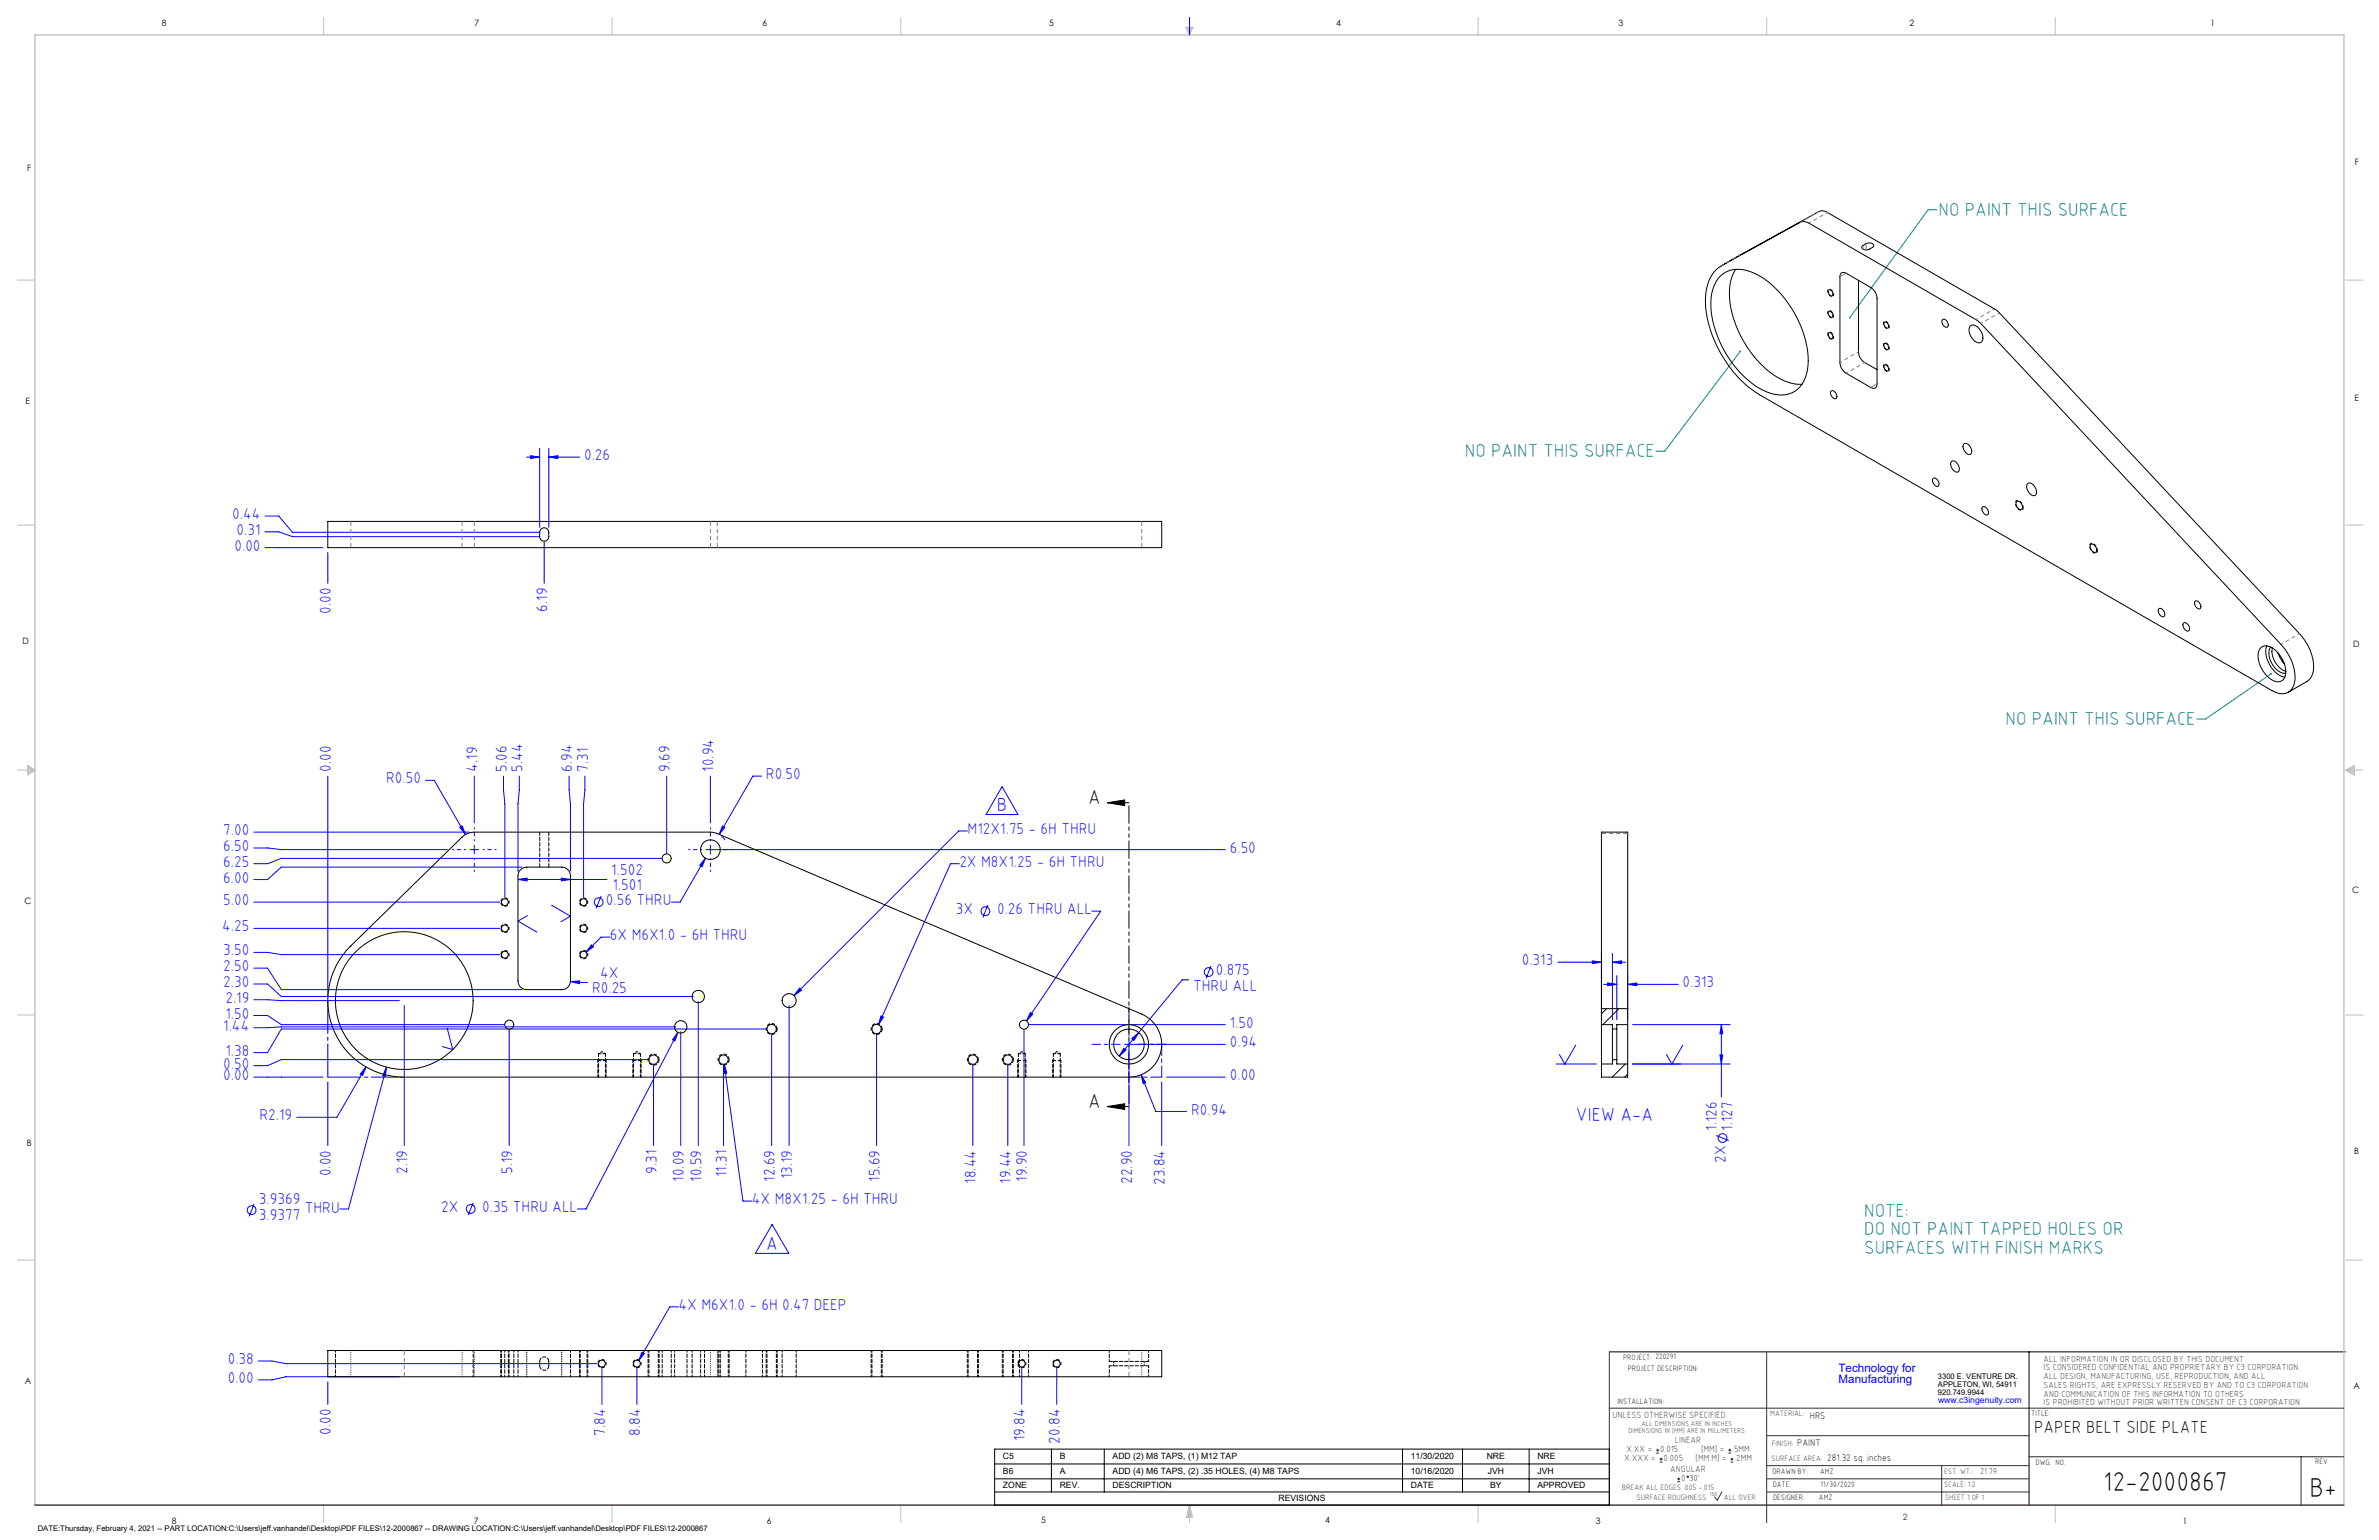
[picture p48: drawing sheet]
<svg xmlns="http://www.w3.org/2000/svg" width="864mm" height="559mm" viewBox="0 0 864 559" stroke-linecap="round" stroke-linejoin="round" font-family="sans-serif">
<defs><g id="words">
<g font-size="9.9">
<text x="763.5" y="541.1">12-2000867</text>
<text x="838.3" y="543.2">B+</text>
</g>
<g font-size="7.3">
<text x="395" y="291.7">A</text>
<text x="395" y="401.9">A</text>
</g>
<g font-size="6.8" fill="#008080">
<text x="703.7" y="78.5">NO PAINT THIS SURFACE</text>
<text x="531.8" y="166">NO PAINT THIS SURFACE</text>
<text x="728" y="263.2">NO PAINT THIS SURFACE</text>
<text x="676.7" y="441.4">NOTE:</text>
<text x="676.7" y="448.2">DO NOT PAINT TAPPED HOLES OR</text>
<text x="676.7" y="455">SURFACES WITH FINISH MARKS</text>
</g>
<g font-size="6.8" fill="#00f">
<text x="361.9" y="294.2">B</text>
<text x="572.1" y="406.9">VIEW A-A</text>
<text x="278.2" y="453.6">A</text>
</g>
<text font-size="6.3" x="738.4" y="519.9">PAPER BELT SIDE PLATE</text>
<g font-size="5.7" fill="#00f">
<text x="212" y="167">0.26</text>
<text x="84.3" y="188.4">0.44</text>
<text x="85.9" y="194.1">0.31</text>
<text x="85.1" y="199.8">0.00</text>
<text x="198.7" y="222" transform="rotate(-90 198.7 222)">6.19</text>
<text x="120.1" y="222.7" transform="rotate(-90 120.1 222.7)">0.00</text>
<text x="120.1" y="280" transform="rotate(-90 120.1 280)">0.00</text>
<text x="173.3" y="280" transform="rotate(-90 173.3 280)">4.19</text>
<text x="183.9" y="280" transform="rotate(-90 183.9 280)">5.06</text>
<text x="189.7" y="280" transform="rotate(-90 189.7 280)">5.44</text>
<text x="207.7" y="280" transform="rotate(-90 207.7 280)">6.94</text>
<text x="213.5" y="280" transform="rotate(-90 213.5 280)">7.31</text>
<text x="243.2" y="280" transform="rotate(-90 243.2 280)">9.69</text>
<text x="259" y="280" transform="rotate(-90 259 280)">10.94</text>
<text x="140.2" y="284.3">R0.50</text>
<text x="278.1" y="282.7">R0.50</text>
<text x="81" y="303.1">7.00</text>
<text x="351.2" y="302.6">M12X1.75 - 6H THRU</text>
<text x="81" y="308.8">6.50</text>
<text x="446.4" y="309.4">6.50</text>
<text x="81" y="314.5">6.25</text>
<text x="221.9" y="317.4">1.502</text>
<text x="348.2" y="314.5">2X M8X1.25 - 6H THRU</text>
<text x="81" y="320.3">6.00</text>
<text x="222.3" y="323.1">1.501</text>
<text x="81" y="328.5">5.00</text>
<text x="220" y="328.5">0.56 THRU</text>
<text x="347" y="331.7">3X</text>
<text x="361.9" y="331.7">0.26 THRU ALL</text>
<text x="80.6" y="338">4.25</text>
<text x="221.4" y="341.2">6X M6X1.0 - 6H THRU</text>
<text x="81" y="346.7">3.50</text>
<text x="81" y="352.4">2.50</text>
<text x="441.4" y="353.8">0.875</text>
<text x="552.4" y="350.3">0.313</text>
<text x="81" y="358.1">2.30</text>
<text x="217.9" y="354.8">4X</text>
<text x="433.1" y="359.5">THRU ALL</text>
<text x="610.8" y="358.3">0.313</text>
<text x="81.8" y="363.9">2.19</text>
<text x="214.9" y="360.4">R0.25</text>
<text x="81.8" y="369.6">1.50</text>
<text x="81" y="374">1.44</text>
<text x="446.4" y="372.9">1.50</text>
<text x="81.8" y="383.1">1.38</text>
<text x="446.4" y="380.1">0.94</text>
<text x="81" y="387.8">0.50</text>
<text x="81" y="392">0.00</text>
<text x="446.4" y="392">0.00</text>
<text x="94.2" y="406.5">R2.19</text>
<text x="432.4" y="404.4">R0.94</text>
<text x="623.2" y="410.3" transform="rotate(-90 623.2 410.3)">1.126</text>
<text x="628.9" y="410.3" transform="rotate(-90 628.9 410.3)">1.127</text>
<text x="147.9" y="426" transform="rotate(-90 147.9 426)">2.19</text>
<text x="186" y="426" transform="rotate(-90 186 426)">5.19</text>
<text x="238.4" y="426" transform="rotate(-90 238.4 426)">9.31</text>
<text x="626.4" y="422.1" transform="rotate(-90 626.4 422.1)">2X</text>
<text x="120.1" y="426.8" transform="rotate(-90 120.1 426.8)">0.00</text>
<text x="248.3" y="428.8" transform="rotate(-90 248.3 428.8)">10.09</text>
<text x="254.6" y="428.8" transform="rotate(-90 254.6 428.8)">10.59</text>
<text x="263.8" y="427.2" transform="rotate(-90 263.8 427.2)">11.31</text>
<text x="281.3" y="428.8" transform="rotate(-90 281.3 428.8)">12.69</text>
<text x="287.6" y="428" transform="rotate(-90 287.6 428)">13.19</text>
<text x="319.4" y="428.8" transform="rotate(-90 319.4 428.8)">15.69</text>
<text x="354.3" y="429.5" transform="rotate(-90 354.3 429.5)">18.44</text>
<text x="367" y="429.6" transform="rotate(-90 367 429.6)">19.44</text>
<text x="372.9" y="428.8" transform="rotate(-90 372.9 428.8)">19.90</text>
<text x="411" y="429.6" transform="rotate(-90 411 429.6)">22.90</text>
<text x="422.9" y="429.9" transform="rotate(-90 422.9 429.9)">23.84</text>
<text x="94" y="436.9">3.9369</text>
<text x="272.9" y="436.9">4X M8X1.25 - 6H THRU</text>
<text x="94" y="442.6">3.9377</text>
<text x="110.7" y="440.2">THRU</text>
<text x="160.2" y="439.8">2X</text>
<text x="175.1" y="439.8">0.35 THRU ALL</text>
<text x="246.3" y="475.3">4X M6X1.0 - 6H 0.47 DEEP</text>
<text x="82.7" y="495">0.38</text>
<text x="82.7" y="501.8">0.00</text>
<text x="120.1" y="520.7" transform="rotate(-90 120.1 520.7)">0.00</text>
<text x="219.7" y="521.1" transform="rotate(-90 219.7 521.1)">7.84</text>
<text x="232.4" y="521.1" transform="rotate(-90 232.4 521.1)">8.84</text>
<text x="372.1" y="523.1" transform="rotate(-90 372.1 523.1)">19.84</text>
<text x="384.8" y="523.8" transform="rotate(-90 384.8 523.8)">20.84</text>
</g>
<g font-size="4.2" fill="#00f">
<text x="667.4" y="497.7">Technology for</text>
<text x="667.4" y="502">Manufacturing</text>
</g>
<g font-size="3.5">
<text x="657" y="514.9">HRS</text>
<text x="652.4" y="524.7">PAINT</text>
<text x="663.3" y="530.1">281.32 sq. inches</text>
</g>
<g font-size="3.3" fill="#382c30">
<text x="585.4" y="514.4">UNLESS OTHERWISE SPECIFIED:</text>
<text x="590.4" y="526.8">X.XX =</text>
<text x="602.6" y="526.8">0.015</text>
<text x="608" y="523.6">LINEAR</text>
<text x="617.5" y="526.8">[MM] =</text>
<text x="628.8" y="526.8">.5MM</text>
<text x="589.6" y="530.1">X.XXX =</text>
<text x="603.9" y="530.1">0.005</text>
<text x="606.3" y="534">ANGULAR</text>
<text x="615.5" y="530.1">[MM.M] =</text>
<text x="629.6" y="530.1">.2MM</text>
<text x="610.3" y="537.3">0</text>
<text x="613.2" y="537.3">30'</text>
</g>
<g font-size="3.2">
<text x="58.8" y="9.6">8</text>
<text x="172.3" y="9.5">7</text>
<text x="276.8" y="9.5">6</text>
<text x="380.9" y="9.6">5</text>
<text x="485" y="9.5">4</text>
<text x="587.5" y="9.5">3</text>
<text x="693.1" y="9.5">2</text>
<text x="802.4" y="9.5">1</text>
<text x="854.9" y="59.8">F</text>
<text x="9.9" y="62">F</text>
<text x="9.3" y="146.5">E</text>
<text x="854.7" y="145.5">E</text>
<text x="8.2" y="233.6">D</text>
<text x="854.3" y="234.9">D</text>
<text x="8.9" y="328.1">C</text>
<text x="853.9" y="324.1">C</text>
<text x="9.7" y="415.8">B</text>
<text x="854.6" y="418.6">B</text>
<text x="9" y="502">A</text>
<text x="854.3" y="503.9">A</text>
<text x="62.3" y="552.9">8</text>
<text x="172" y="552.9">7</text>
<text x="278.3" y="552.9">6</text>
<text x="377.9" y="552.8">5</text>
<text x="481" y="552.8">4</text>
<text x="579.3" y="552.8">3</text>
<text x="792.4" y="552.8">1</text>
</g>
<g font-size="3.2" fill="#382c30">
<text x="741.9" y="494.1">ALL INFORMATION IN OR DISCLOSED BY THIS DOCUMENT</text>
<text x="741.9" y="497.3">IS CONSIDERED CONFIDENTIAL AND PROPRIETARY BY C3 CORPORATION.</text>
<text x="741.9" y="500.4">ALL DESIGN, MANUFACTURING, USE, REPRODUCTION, AND ALL</text>
<text x="741.9" y="503.6">SALES RIGHTS, ARE EXPRESSLY RESERVED BY AND TO C3 CORPORATION</text>
<text x="741.9" y="506.8">AND COMMUNICATION OF THIS INFORMATION TO OTHERS</text>
<text x="741.9" y="510">IS PROHIBITED WITHOUT PRIOR WRITTEN CONSENT OF C3 CORPORATION</text>
<text x="718.8" y="534.7">21.79</text>
<text x="690.7" y="551.6">2</text>
</g>
<text font-size="3.1" fill="#00f" x="703.5" y="509.2">www.c3ingenuity.com</text>
<g font-size="3.1">
<text x="364.1" y="529.6">C5</text>
<text x="384.7" y="529.6">B</text>
<text x="403.9" y="529.6">ADD (2) M8 TAPS, (1) M12 TAP</text>
<text x="512.1" y="529.6">11/30/2020</text>
<text x="539.7" y="529.6">NRE</text>
<text x="558.1" y="529.6">NRE</text>
<text x="364.1" y="535">B6</text>
<text x="384.7" y="535">A</text>
<text x="403.9" y="535">ADD (4) M6 TAPS, (2) .35 HOLES, (4) M8 TAPS</text>
<text x="512.1" y="535">10/16/2020</text>
<text x="540" y="535">JVH</text>
<text x="558.1" y="535">JVH</text>
<text x="364.1" y="540">ZONE</text>
<text x="384.7" y="540">REV.</text>
<text x="403.9" y="540">DESCRIPTION</text>
<text x="464.1" y="544.8">REVISIONS</text>
<text x="512.1" y="540">DATE</text>
<text x="540.9" y="540">BY</text>
<text x="558.1" y="540">APPROVED</text>
</g>
<g font-size="2.8">
<text x="589.2" y="493.3">PROJECT: 220291</text>
<text x="590.9" y="497.3">PROJECT DESCRIPTION:</text>
<text x="703.5" y="500.5">3300 E. VENTURE DR.</text>
<text x="703.5" y="503.3">APPLETON, WI, 54911</text>
<text x="587.1" y="509.6">INSTALLATION:</text>
<text x="703.5" y="506.2">920.749.9944</text>
<text x="737.3" y="513.8">TITLE:</text>
<text x="738.9" y="531.5">DWG. NO.</text>
<text x="840.5" y="531.3">REV</text>
<text x="643.4" y="534.9">DRAWN BY:</text>
<text x="643.5" y="539.7">DATE:</text>
<text x="660.7" y="534.7">AMZ</text>
<text x="660.9" y="539.6">11/30/2020</text>
<text x="643.6" y="544.4">DESIGNER:</text>
<text x="660.3" y="544.3">AMZ</text>
<text x="13.7" y="555.5">DATE:Thursday, February 4, 2021 -- PART LOCATION:C:\Users\jeff.vanhandel\Desktop\PDF FILES\12-2000867 -- DRAWING LOCATION:C:\Users\jeff.vanhandel\Desktop\PDF FILES\12-2000867</text>
</g>
<g font-size="2.8" fill="#382c30">
<text x="642.6" y="513.8">MATERIAL:</text>
<text x="643.2" y="524.8">FINISH:</text>
<text x="643.1" y="530.1">SURFACE AREA:</text>
<text x="705.7" y="534.7">EST. WT.:</text>
<text x="705.7" y="539.7">SCALE: 1:2</text>
<text x="588.8" y="540.5">BREAK ALL EDGES .005 -.015</text>
<text x="594" y="544.2">SURFACE ROUGHNESS</text>
<text x="625.8" y="544.2">ALL OVER</text>
<text x="706.1" y="544.4">SHEET 1 OF 1</text>
</g>
<g font-size="2.5" fill="#382c30">
<text x="591.2" y="520.1">DIMENSIONS IN [MM] ARE IN MILLIMETERS</text>
<text x="595.9" y="517.3">ALL DIMENSIONS ARE IN INCHES</text>
</g>
<text font-size="2.2" fill="#382c30" x="620.6" y="542.9">160</text>
</g></defs>
<g fill="none" stroke="#000" stroke-width=".36">
<path d="M401.9 291.3h7.9M401.9 291.3l6.4-1v2zM401.9 401.5h7.9M401.9 401.5l6.4-1v2.1zM584.2 490.5h267.3M736.6 490.5v55.6M361.1 525.8h223.1v20.3h-223.1zM361.1 531.2h223.1M361.1 536.6h223.1M381.7 525.8v15.6M400.9 525.8v15.6M509.1 525.8v15.6"/>
<path d="M530.9 525.8v15.6M555.1 525.8v15.6M361.1 541.4h223.1"/>
</g>
<g fill="none" stroke="#c0c0c0" stroke-width=".36">
<path d="M117.5 6.4v6.3M222.2 6.4v6.3M327 6.4v6.3M430.4 9.9h2.7l-1.3 2.8zM430.9 9.9l.9 2.8M431.2 9.9l.6 2.8M432.1 9.9l-.3 2.8M432.6 9.9l-.8 2.8M536.6 6.4v6.3M641.3 6.4v6.3M746.1 6.4v6.3M6.3 101.6h6.4"/>
<path d="M851.5 101.6h6.3M6.3 190.5h6.4M851.5 190.5h6.3M6.3 279.4h6.4M10.1 277.7l2.6 1.7-2.6 1.9zM10.1 278.2l2.6 1.2M10.1 278.8l2.6 .6M12.7 279.4l-2.6 1.2M12.7 279.4l-2.6 .5M851.5 279.4h6.3M851.5 279.4l3.1 .5M851.5 279.4l3.1 1.2"/>
<path d="M851.5 279.4l3.1-1.7v3.6zM854.6 278.8l-3.1 .6M854.6 278.2l-3.1 1.2M6.3 368.3h6.4M851.5 368.3h6.3M6.3 457.2h6.4M851.5 457.2h6.3M117.5 546.1v6.4M222.2 546.1v6.4M327 546.1v6.4M431.8 546.1v6.4M431.8 546.1l1.1 4.5h-2.2z"/>
<path d="M431.8 546.1l.6 4.5M431.8 546.1l-.9 4.5M431.8 546.1l-.4 4.5M431.8 546.1l.3 4.5M536.6 546.1v6.4M746.1 546.1v6.4"/>
</g>
<path d="M12.7 546.1v-533.4h838.2v533.4" fill="none" stroke="#c0c0c0" stroke-width=".5"/>
<g fill="none" stroke="#00f" stroke-width=".36">
<path d="M431.8 6.4v6.3M191.1 165.9h4.8M192.6 165.3l3.3 .6-3.3 .5zM195.9 162.7v28.7M199.2 165.9l3.3-.6v1.1zM199.2 162.7v28.7M199.2 165.9h11.2M96.2 198.7h21M96.2 193h5l5 1.7h89.6M96.2 187.3h5l5 5.8h89.6M197.6 196.5v15.2M119 200.5v11.2"/>
<path d="M119 281.6v79.7M154.4 283.1h3.2l11.4 19.7M172.2 281.6v17M182.8 281.6v5l.5 5v34M188.5 281.6v5l-.5 5v24.5M206.6 281.6v5l.5 5v24.5M212.3 281.6v5l-.5 5v34M242 281.6v28.1M257.9 281.6v17M262.3 299.7l.8 .5-2 2.6zM276.5 281.6h-3.2l-12.2 21.2M363.7 285.5l5.8 10.1h-11.6z"/>
<path d="M92.1 307.7h5l5 .6h60.4M92.1 301.9h78.3M166.9 300.2l.9-.5 1.2 3.1zM170.6 308.3h3.1M172.2 306.7v3.2M188 319.1l3.3-.5v1.1zM188 319.1h32.3M189.4 314.6h-87.3l-5 4.6h-5M203.8 318.6l3.3 .5-3.3 .6zM240.2 311.5h-138.1l-5 1.9h-5M256.1 311.4l-1.2 3.1-.9-.5zM256.1 311.4l-9.2 15.9h-3.2"/>
<path d="M256.3 308.3h3.2M257.9 306.7v3.2M259.6 308.3h185.2M261.9 303.4l1.3 1.4M348.2 313.4h-3.1l-26.2 58.4M351.2 301.5h-3.2l-59.7 59.8M92.1 336.9h89.4M92.1 327.3h89.4M191.5 332.2l-3.5 2 6.9 4M200.2 328.5l6.9 4-3.4 1.9M218.2 325.1l-1.8 4.5M358.6 328.4l-1.8 4.5"/>
<path d="M396.4 330.6h3.2l-27 39.9M92.1 351.3h5l5 7.8h87.3M92.1 345.6h5l5 .8h79.4M92.1 357h5l5 4.6h149.6M207.1 356.2l3.3-.3-.1 1zM207.1 356.2l6.2 .3M214.7 342.8l.7 .7-2.7 2zM221.4 340h-3.2l-5.5 5.5M290.2 358.6l.8 .7-2.7 2zM431.5 355.5h-2.3l-15.9 19.2M439.6 350.4l-1.8 4.6M565.5 349.1h15.8"/>
<path d="M578 348.7l3.3 .4-3.3 .6zM581.3 346v24M582.2 357.2h4.7M583.6 356.7l3.3 .5-3.3 .5zM585.3 349.1l3.3-.4v1zM585.3 346v24M585.3 349.1h4.8M586.9 354v16M590.9 357.2l3.3-.5v1zM590.9 354v16M590.9 357.2h18.3M92.1 368.5h5l5 3.3h81"/>
<path d="M92.1 362.8l10 .3h42.9M146.8 364.8v50.9M162.3 373.2l2.1 7.6-3.9-1M184.9 373.6v42.1M245.4 372.6h-143.3l-10 .3M246.1 374.6l-1.1 3.2-.9-.5zM246.1 374.6l-33.4 64.1h-3.2M247.1 374.4v41.3M253.5 363.4v52.3M278.3 373.4h-176.2l-5 8.6h-5M280.1 375.2v40.5M286.5 364.8v50.9"/>
<path d="M318.2 375.2v40.5M319.8 368.6l.9 .4-1.8 2.8zM371.7 373.6v42.1M373.5 371.8h71.3M374.1 367.4l.8 .6-2.3 2.5zM408.2 379h3.2M409.8 377.4v3.1M410.8 376.9l2.5-2.2-1.7 2.8zM411.6 379h33.2M413.3 374.7l-7 8.5M572 379.2l-4 6.9-1.9-3.4M592.6 371.8h35.5"/>
<path d="M610.9 379.2l-4 6.9-2-3.4M624.9 371.8v26.2M624.9 371.8l.5 3.3h-1.1zM92.1 390.8h25.1M119 392.6v23.1M132.9 387.1l-1.2 3.1-.9-.5zM132.9 387.1l-10.6 18.3h-14.6M140.3 387.2l-.4 3.4-.9-.3zM140.3 387.2l-13.8 51.5h-3.2M235.5 384.5h-133.4l-5 2.2h-5M237.2 386.3v29.4M262.6 386.3v29.4"/>
<path d="M262.9 386.2l.9 3.2-1 .1zM262.9 386.2l6.8 49.6h3.2M353.1 386.3v29.4M365.8 386.3v29.4M408 380.4l.8 .6-2.5 2.2zM409.8 380.7v35M414.2 390l1.7 2.9-.9 .3zM414.2 390l5.4 13.3h11.1M421.7 392.6v23.1M423.5 390.8h21.3M564.9 386.1h14.7M592.6 386.1h35.5"/>
<path d="M624.3 382.8h1.1l-.5 3.3zM623 412l4.6 1.9M92.3 436.8l-1.8 4.6M171.8 436.4l-1.8 4.5M280.3 444.3l6 10.5h-12.1zM246.3 474.2h-3.2l-11.3 19.5M93.7 493.9h5l5.1 .9h112.9M145 499.6h-41.2l-5.1 1.1h-5M218.5 496.6v13M231.2 496.6v13M233 490.6l.9 .5-2.1 2.6zM370.9 496.6v13"/>
<path d="M383.6 496.6v13M119 501.4v8.2"/>
<circle cx="217.3" cy="327.4" r="1.59"/>
<circle cx="357.7" cy="330.6" r="1.59"/>
<circle cx="438.7" cy="352.7" r="1.59"/>
<circle cx="625.3" cy="413" r="1.59"/>
<circle cx="91.4" cy="439.1" r="1.59"/>
<circle cx="170.9" cy="438.7" r="1.59"/>
</g>
<path d="M584.2 490.5v55.6M641.3 490.7v61.8M584.2 511h266.7M641.3 520.9h95.3M641.3 531.8h95.3M641.3 536.6h95.3M704.8 531.8v14.3M736.6 528.6h114.3M835.3 528.6v17.5M625.1 541.4l-1.7 2.9-1-1.2M641.3 541.4h95.3" fill="none" stroke="#382c30" stroke-width=".36"/>
<path d="M12.7 546.1h838.2" fill="none" stroke="#382c30" stroke-width=".5"/>
<g fill="none" stroke="#000" stroke-width=".36" stroke-dasharray="1.3 .6" stroke-dashoffset=".7" stroke-linecap="butt">
<path d="M665.6 114.6l-.2 .7a1.7 1.7 0 0 1-1.7-2.5 1.64 1.64 0 0 1 1.9 1.8M665.6 106.9l-.2 .6a1.7 1.7 0 0 1-1.7-2.5 1.64 1.64 0 0 1 1.9 1.9M685.8 118.5l-.2 .7a1.7 1.7 0 0 1-1.7-2.5 1.64 1.64 0 0 1 1.9 1.8M665.6 122.4l-.2 .7a1.7 1.7 0 0 1-1.7-2.5 1.64 1.64 0 0 1 1.9 1.8M685.8 126.3l-.2 .7a1.7 1.7 0 0 1-1.7-2.6 1.64 1.64 0 0 1 1.9 1.9M685.8 134.1l-.2 .6a1.7 1.7 0 0 1-1.7-2.5 1.64 1.64 0 0 1 1.9 1.9M184.8 336.9a1.5 1.5 0 0 0-2.2-1.4 1.5 1.5 0 0 0-.2 2.6 1.5 1.5 0 0 0 2.4-1.1v-.1M184.8 327.3a1.5 1.5 0 0 0-2.2-1.3 1.5 1.5 0 0 0-.2 2.6 1.5 1.5 0 0 0 2.4-1.1v-.2M213.4 336.9a1.5 1.5 0 0 0-2.2-1.4 1.5 1.5 0 0 0-.2 2.6 1.5 1.5 0 0 0 2.4-1.1v-.1M213.4 327.3a1.5 1.5 0 0 0-2.2-1.3 1.5 1.5 0 0 0-.2 2.6 1.5 1.5 0 0 0 2.4-1.1v-.2M184.8 346.4a1.5 1.5 0 0 0-2.2-1.3 1.5 1.5 0 0 0-.2 2.5 1.5 1.5 0 0 0 2.4-1v-.2M213.4 346.4a1.5 1.5 0 0 0-2.2-1.3 1.5 1.5 0 0 0-.2 2.5 1.5 1.5 0 0 0 2.4-1v-.2"/>
<path d="M220 494.8a1.5 1.5 0 0 0-2.2-1.3 1.5 1.5 0 0 0-.1 2.5 1.5 1.5 0 0 0 2.3-1v-.2M232.7 494.8a1.5 1.5 0 0 0-2.2-1.3 1.5 1.5 0 0 0-.1 2.5 1.5 1.5 0 0 0 2.3-1v-.2M372.4 494.8a1.5 1.5 0 0 0-2.2-1.3 1.5 1.5 0 0 0-.1 2.5 1.5 1.5 0 0 0 2.3-1v-.2M385.1 494.8a1.5 1.5 0 0 0-2.2-1.3 1.5 1.5 0 0 0-.1 2.5 1.5 1.5 0 0 0 2.3-1v-.2"/>
</g>
<path d="M734.4 184.2a.93 .93 0 0 1-.6 1 .93 .93 0 0 1-1.1-.4 1.93 1.93 0 0 1-.4-3.2l.8 .2 .8 .8 .5 1.6M761.4 199.7a.93 .93 0 0 1-.6 1 .93 .93 0 0 1-1.1-.4 1.93 1.93 0 0 1-.4-3.2l.8 .3 .8 .8 .5 1.5" fill="none" stroke="#000" stroke-width=".36" stroke-dasharray="1.3 .6" stroke-dashoffset=".4" stroke-linecap="butt"/>
<path d="M282.1 373.4a2 2 0 0 0-2.9-1.8 2 2 0 0 0-.2 3.4 2 2 0 0 0 3.1-1.4v-.2M320.2 373.4a2 2 0 0 0-2.9-1.8 2 2 0 0 0-.2 3.4 2 2 0 0 0 3.1-1.4v-.2M217.1 384.8h2.9M229.8 384.8h2.9M239.3 384.5a2 2 0 0 0-3-1.8 2 2 0 0 0-.2 3.5 2 2 0 0 0 3.2-1.5v-.2M264.7 384.5a2 2 0 0 0-3-1.8 2 2 0 0 0-.2 3.5 2 2 0 0 0 3.2-1.5v-.2M355.2 384.5a2 2 0 0 0-3-1.8 2 2 0 0 0-.2 3.5 2 2 0 0 0 3.1-1.5l.1-.2M367.9 384.5a2 2 0 0 0-3-1.8 2 2 0 0 0-.2 3.5 2 2 0 0 0 3.1-1.5l.1-.2M369.5 384.8h2.9M382.2 384.8h2.9" fill="none" stroke="#000" stroke-width=".36" stroke-dasharray="1.3 .6" stroke-dashoffset=".1" stroke-linecap="butt"/>
<g fill="none" stroke="#000" stroke-width=".36" stroke-dasharray="1.3 .6" stroke-dashoffset=".6">
<path d="M181.8 490v9.6M184.8 499.6v-9.6M210.4 490v9.6M213.4 499.6v-9.6M235.3 490v9.6M239.3 499.6v-9.6M260.7 490v9.6M264.7 499.6v-9.6M270.8 490v9.6M276.8 499.6v-9.6M278.1 490v9.6M282.1 499.6v-9.6"/>
<path d="M316.2 490v9.6M320.2 499.6v-9.6M351.2 490v9.6M355.2 499.6v-9.6M363.9 490v9.6M367.9 499.6v-9.6"/>
</g>
<path d="M217 384.8h.1M217.3 384.5l-.3 .3M220 384.8l-.2-.3M229.7 384.8h.1M230 384.5l-.3 .3M232.7 384.8l-.2-.3M369.4 384.8h.1M369.7 384.5l-.3 .3M372.4 384.8l-.2-.3M382.1 384.8h.1M382.4 384.5l-.3 .3M385.1 384.8l-.2-.3" fill="none" stroke="#000" stroke-width=".36" stroke-dasharray="1.3 .6"/>
<path d="M217 384.8v6M220 390.8v-6M229.7 384.8v6M232.7 390.8v-6M369.4 384.8v6M372.4 390.8v-6M382.1 384.8v6M385.1 390.8v-6" fill="none" stroke="#000" stroke-width=".36" stroke-dasharray="1.3 .6" stroke-dashoffset=".5"/>
<path d="M703.1 76.1h-3.2l-28.4 39.2M631.7 127.5l-27.4 36.2h-3.2M824.4 244.5l-23.8 16.4h-3.1" fill="none" stroke="#008080" stroke-width=".36"/>
<path d="M169 308.3h-4.8M172.2 305.1v-4.7M172.2 311.5v4.7M175.4 308.3h4.7M254.7 308.3h-4.7M257.9 305.1v-4.7M257.9 311.5v4.7M261.1 308.3h4.7" fill="none" stroke="#00f" stroke-width=".36" stroke-dasharray="15.2 1.3 1.3 1.3" stroke-dashoffset="14.8"/>
<path d="M406.6 378.9h-10.3M409.8 375.8v-10.4M413 378.9h10.3M409.8 382.1v10.3" fill="none" stroke="#00f" stroke-width=".36" stroke-dasharray="15.2 1.3 1.3 1.3" stroke-dashoffset="12"/>
<path d="M409.8 291.3v110.2" fill="none" stroke="#000" stroke-width=".36" stroke-dasharray="6.3 1.3 1.3 1.3 1.3 1.3" stroke-dashoffset="-1.1"/>
<path d="M119 390.8v-27.7M146.8 390.8h-27.8" fill="none" stroke="#00f" stroke-width=".36" stroke-dasharray="15.2 1.3 1.3 1.3" stroke-dashoffset="3.3"/>
<path d="M421.7 378.9v11.9M421.7 390.8h-11.9" fill="none" stroke="#00f" stroke-width=".36" stroke-dasharray="15.2 1.3 1.3 1.3" stroke-dashoffset="11.2"/>
<path d="M631.5 127.2a.33 .33 0 0 0 0 .5 .33 .33 0 0 0 .4 0 .33 .33 0 0 0 0-.5l-.2 .3 .2-.3zM824.2 244.3a.34 .34 0 0 0 .2 .5 .34 .34 0 0 0 .3-.5zM671.3 115v.6l.2-.3-.2 .3a.34 .34 0 0 0 .5-.1 .34 .34 0 0 0-.1-.5 .34 .34 0 0 0-.4 0z" fill="#008080"/>
<g fill="#00f">
<path d="M590.9 357.2l3.3-.5v1zM583.6 356.7l3.3 .5-3.3 .5z"/>
<path d="M578 348.7l3.3 .4-3.3 .6zM585.3 349.1l3.3-.4v1z"/>
<path d="M624.9 371.8l.5 3.3h-1.1zM624.3 382.8h1.1l-.5 3.3z"/>
</g>
<path d="M401.9 291.3l6.4-1v2zM401.9 401.5l6.4-1v2.1z" fill="#000"/>
<path d="M188 319.1l3.3-.5v1.1zM203.8 318.6l3.3 .5-3.3 .6zM262.3 299.7l-1.2 3.1 2-2.6zM166.9 300.2l2.1 2.6-1.2-3.1zM207.1 356.2l3.2 .7 .1-1zM132.9 387.1l-2.1 2.6 .9 .5zM414.2 390l.8 3.2 .9-.3zM140.3 387.2l-1.3 3.1 .9 .3zM408 380.4l-1.7 2.8 2.5-2.2zM410.8 376.9l.8 .6 1.7-2.8zM214.7 342.8l-2 2.7 2.7-2zM256.1 311.4l-2.1 2.6 .9 .5zM374.1 367.4l-1.5 3.1 2.3-2.5zM262.9 386.2l-.1 3.3 1-.1zM246.1 374.6l-2 2.7 .9 .5zM319.8 368.6l-.9 3.2 1.8-2.8zM290.2 358.6l-1.9 2.7 2.7-2zM192.6 165.3l3.3 .6-3.3 .5zM199.2 165.9l3.3-.6v1.1zM233 490.6l-1.2 3.1 2.1-2.6z" fill="#00f"/>
<g fill="none" stroke="#000" stroke-width=".36">
<path d="M622.9 98l2.1-1.6 28.6-15.8a3.2 3.2 0 0 1 3.1 .4l61.9 36 109.4 116.8a16.4 16.4 0 0 1 4.7 14.8 4.6 4.6 0 0 1-6.9 2.5l-187.1-107.9a43.6 43.6 0 0 1-19.6-33.6 15.8 15.8 0 0 1 3.8-11.6zM624.8 96.5l35.5-19.7a3.2 3.2 0 0 1 3.1 .3l60.9 35.1 1.1 .9 109.3 116.8a16.4 16.4 0 0 1 4.7 14.8 4.8 4.8 0 0 1-2 2.6l-6.7 3.9M630.1 97.7a19.3 19.3 0 0 0-1.6 15.1 38.8 38.8 0 0 0 18.1 24.9 14.7 14.7 0 0 0 7.5 1.8M668.3 99.2l.6-.4 1.2 .3 9 5.2a5.1 5.1 0 0 1 2.3 3.9v31.1a1.37 1.37 0 0 1-.7 1.5 1.37 1.37 0 0 1-1.6-.2l-9-5.2a4.8 4.8 0 0 1-2.2-3.8v-31.2zM676 89.3a2.87 2.87 0 0 1 4.2-.4v.3a2.96 2.96 0 0 1-4.3 .8zM624.4 100.3a10.6 10.6 0 0 1 12.5-1.1 37.4 37.4 0 0 1 18 22.4 21.9 21.9 0 0 1-.7 17.7 9.6 9.6 0 0 1-11.4 3.4 32.8 32.8 0 0 1-17.5-16.5 29.8 29.8 0 0 1-3.5-21.4 11.5 11.5 0 0 1 2.6-4.5zM663.9 105.2a1.43 1.43 0 0 1 1.3 2.2 1.43 1.43 0 0 1-1.3-2.2zM663.9 113a1.46 1.46 0 0 1 1.3 2.1 1.46 1.46 0 0 1-1.3-2.1zM674.7 101.7v26a4.9 4.9 0 0 0 2.2 3.9l4.5 2.5M684.1 116.8a1.46 1.46 0 0 1 1.3 2.2 1.46 1.46 0 0 1-1.3-2.2zM705.1 116.1a1.65 1.65 0 0 1 2.1 1.9l-.2 .6a1.84 1.84 0 0 1-1.9-2.5zM715.3 118.2a3.1 3.1 0 0 1 4 2.3l.5 1.5a1.75 1.75 0 0 1-.7 2.3 1.75 1.75 0 0 1-2.4-.6 4.4 4.4 0 0 1-1.4-5.5z"/>
<path d="M663.9 120.8a1.43 1.43 0 0 1 1.3 2.1 1.43 1.43 0 0 1-1.3-2.1zM684.1 132.4a1.46 1.46 0 0 1 1.3 2.2 1.46 1.46 0 0 1-1.3-2.2zM684.1 124.6a1.43 1.43 0 0 1 1.3 2.2 1.43 1.43 0 0 1-1.3-2.2zM664.6 142a1.65 1.65 0 0 1 2.2 1.9l-.2 .7a1.87 1.87 0 0 1-2-2.6zM701.7 173.6a1.88 1.88 0 0 1 1.8 .9 1.88 1.88 0 0 1 0 2 2.05 2.05 0 0 1-1.8-2.9zM708.3 167.5a1.66 1.66 0 0 1 2.4 1l.5 1.2a1.08 1.08 0 0 1-.2 1.4 1.08 1.08 0 0 1-1.5-.1l-1.2-1.5-.2-1.2zM712.9 161.1a1.63 1.63 0 0 1 2.3 1l.3 .6a1.27 1.27 0 0 1 .3 1.5 1.27 1.27 0 0 1-1.4 .7 3 3 0 0 1-1.5-3.8zM736 175.6a1.7 1.7 0 0 1 2.5 .9l.6 1.2a1.32 1.32 0 0 1-.1 1.9 1.32 1.32 0 0 1-1.9-.2l-1.1-1.6a2.23 2.23 0 0 1 0-2.2zM119 189.2h302.7v9.5h-302.7zM196.3 192.1a1.66 1.66 0 0 1 1.8-.5 1.66 1.66 0 0 1 1.1 1.5v1.6a1.66 1.66 0 0 1-1.6 1.7 1.66 1.66 0 0 1-1.7-1.7v-1.6zM719.7 183.9a1.88 1.88 0 0 1 1.8 .9 1.88 1.88 0 0 1 0 2 2.05 2.05 0 0 1-1.8-2.9zM731.9 182.1a1.8 1.8 0 0 1 1.9 .5 1.8 1.8 0 0 1 .4 1.9l-.2 .3a1.94 1.94 0 0 1-2.1-2.7z"/>
<path d="M758.9 197.7a1.51 1.51 0 0 1 2.2 1.4 .96 .96 0 0 1-.5 1.4 2.2 2.2 0 0 1-1.7-2.8zM796.7 218.3a1.65 1.65 0 0 1 2.2 1.9 .71 .71 0 0 1-.4 .7 .71 .71 0 0 1-.8-.1l-1-1.3zM783.7 220.9a1.88 1.88 0 0 1 1.8 .9 1.88 1.88 0 0 1 0 2 2.02 2.02 0 0 1-1.8-2.9zM792.7 226.1a1.88 1.88 0 0 1 1.8 .9 1.88 1.88 0 0 1 0 2 2.02 2.02 0 0 1-1.8-2.9zM820.6 235.1a4.1 4.1 0 0 1 5.7 1.1 9.5 9.5 0 0 1 2.9 9.9 3.4 3.4 0 0 1-5.3 .1 9.7 9.7 0 0 1-3.7-10.6zM822.9 234.4a10 10 0 0 0 4.6 10.7l1.9 .6M824.3 234.8a6.5 6.5 0 0 0 1.7 7.7l2 1.6 1.8 .2M824.9 235.1a7.8 7.8 0 0 0 4.9 8.5M826.9 236.9l1 2.1 1.4 2M188.9 315.6l1.1-.7 1.2-.3h12.7a3.2 3.2 0 0 1 3.2 3.2v38.1a3.1 3.1 0 0 1-3.2 3.2h-12.7a3.1 3.1 0 0 1-3.2-3.2v-38.1l.3-1.2zM127.4 343.2l40.3-39.4a6.5 6.5 0 0 1 4.5-1.9h85.7l1.6 .3 155 65.8a11.9 11.9 0 0 1 7 13.3 11.9 11.9 0 0 1-11.7 9.5h-263a27.8 27.8 0 0 1-25.8-17.2 27.8 27.8 0 0 1 6.4-30.4zM581.3 371.8v14.3"/>
<path d="M581.3 371.8v-69.9h9.6v69.9M581.3 371.8h4v1.6M581.3 366h9.6M583.2 366l-1.9 1.8M585.3 373.4v11.1M585.3 373.4h1.6M586.9 373.4v11.1M587.7 366l-5.8 5.8M590.9 371.8v14.3M590.9 371.8h-4v1.6M581.3 386.1v4.7h9.6v-4.7M585.3 384.5h1.6"/>
<path d="M585.3 384.5v1.6h-4M586.9 384.5v1.6h4M590 386.1l-4.7 4.7M590.9 389.7l-1.1 1.1M119 490h302.7v9.6h-302.7z"/>
<circle cx="242" cy="311.5" r="1.65"/>
<circle cx="257.9" cy="308.3" r="3.6"/>
<circle cx="183.3" cy="336.9" r="1.25"/>
<circle cx="183.3" cy="327.4" r="1.25"/>
<circle cx="211.9" cy="336.9" r="1.25"/>
<circle cx="211.9" cy="327.4" r="1.25"/>
<circle cx="183.3" cy="346.4" r="1.25"/>
<circle cx="211.9" cy="346.4" r="1.25"/>
<circle cx="146.8" cy="363.1" r="25"/>
<circle cx="184.9" cy="371.8" r="1.65"/>
<circle cx="247.1" cy="372.6" r="2.25"/>
<circle cx="253.5" cy="361.6" r="2.25"/>
<circle cx="280.1" cy="373.4" r="1.7"/>
<circle cx="286.5" cy="363.1" r="2.55"/>
<circle cx="318.2" cy="373.4" r="1.7"/>
<circle cx="371.7" cy="371.8" r="1.64"/>
<circle cx="409.8" cy="378.9" r="7.1"/>
<circle cx="409.8" cy="378.9" r="5.5"/>
<circle cx="237.3" cy="384.5" r="1.7"/>
<circle cx="262.7" cy="384.5" r="1.7"/>
<circle cx="353.1" cy="384.5" r="1.7"/>
<circle cx="365.8" cy="384.5" r="1.7"/>
<circle cx="218.5" cy="494.8" r="1.26"/>
<circle cx="231.2" cy="494.8" r="1.26"/>
<circle cx="370.9" cy="494.8" r="1.26"/>
<circle cx="383.6" cy="494.8" r="1.26"/>
</g>
<path d="M195.9 314.6v-12.7M199.2 314.6v-12.7M199.2 494a1.65 1.65 0 0 0-1.6-1.6 1.65 1.65 0 0 0-1.7 1.6M199.2 495.6a1.65 1.65 0 0 1-1.6 1.6 1.65 1.65 0 0 1-1.7-1.6" fill="none" stroke="#000" stroke-width=".36" stroke-dasharray="1.3 .6"/>
<path d="M219.8 382.3h-2.5M232.5 382.3h-2.5M372.2 382.3h-2.5M384.9 382.3h-2.5" fill="none" stroke="#000" stroke-width=".36" stroke-dasharray="1.3 .6" stroke-dashoffset=".3"/>
<path d="M217.3 382.3v8.5M219.8 390.8v-8.5M230 382.3v8.5M232.5 390.8v-8.5M369.7 382.3v8.5M372.2 390.8v-8.5M382.4 382.3v8.5M384.9 390.8v-8.5M402.7 495.6h14.3M402.7 494h14.3" fill="none" stroke="#000" stroke-width=".36" stroke-dasharray="1.3 .6" stroke-dashoffset=".2"/>
<path d="M218.5 381.6l-1.2 .7M219.8 382.3l-1.3-.7M231.2 381.6l-1.2 .7M232.5 382.3l-1.3-.7M370.9 381.6l-1.2 .7M372.2 382.3l-1.3-.7M383.6 381.6l-1.2 .7M384.9 382.3l-1.3-.7" fill="none" stroke="#000" stroke-width=".36" stroke-dasharray="1.3 .6" stroke-dashoffset=".7"/>
<path d="M127.4 198.7v-9.5M167.7 198.7v-9.5M172.2 198.7v-9.5M257.9 198.7v-9.5M260.4 198.7v-9.5M414.5 198.7v-9.5M581.4 302.4h9.5M146.8 490v9.6M409.8 490v9.6" fill="none" stroke="#808080" stroke-width=".36" stroke-dasharray="6.3 1.3 1.3 1.3 1.3 1.3" stroke-dashoffset="4.8"/>
<path d="M625 96.4l6.7-3.9M653.6 80.6l6.7-3.8M656.7 81l6.7-3.9M717.3 116l6.7-3.9M719.1 117.4l6.7-3.9M667.9 131.5l6.8-3.9M676.9 131.5l-6.7 3.9M828 233.8l6.8-3.9" fill="none" stroke="#808080" stroke-width=".36" stroke-dasharray="6.3 1.3 1.3 1.3 1.3 1.3" stroke-dashoffset="5.6"/>
<path d="M670.2 99.1l-2.3 1.3M676.3 90.4v-1.3M677.4 90.7v-2.3M679.1 140.6l2.3-1.3" fill="none" stroke="#808080" stroke-width=".36" stroke-dasharray="6.3 1.3 1.3 1.3 1.3 1.3"/>
<g fill="none" stroke="#000" stroke-width=".36" stroke-dasharray="1.3 .6" stroke-dashoffset=".6">
<path d="M121.8 490v9.6M171.8 499.6v-9.6M182 490v9.6M183.2 490v9.6M184.5 499.6v-9.6M186.5 499.6v-9.6M188.1 490v9.6M207.1 499.6v-9.6M210.6 490v9.6M213.1 499.6v-9.6M235.6 490v9.6M239 499.6v-9.6"/>
<path d="M240.4 490v9.6M243.7 499.6v-9.6M244.9 490v9.6M249.4 499.6v-9.6M251.2 490v9.6M254.3 490v9.6M255.7 499.6v-9.6M261 490v9.6M261.5 499.6v-9.6M264.4 499.6v-9.6M278.4 490v9.6M281.8 499.6v-9.6"/>
<path d="M283.9 490v9.6M289 499.6v-9.6M316.5 490v9.6M319.9 499.6v-9.6M351.5 490v9.6M354.9 499.6v-9.6M364.2 490v9.6M367.6 499.6v-9.6M370.1 490v9.6M373.4 499.6v-9.6M402.7 495.6v4M402.7 490v4"/>
<path d="M417 499.6v-4M417 494v-4"/>
</g>
<path d="M195.9 494v1.6M199.2 495.6v-1.6M404.3 494v1.6M415.4 495.6v-1.6" fill="none" stroke="#000" stroke-width=".36" stroke-dasharray="1.3 .6" stroke-dashoffset=".8"/>
<path d="M127.4 490v9.6M167.7 490v9.6M172.2 490v9.6M191.2 499.6v-9.6M191.2 490v9.6M203.9 490v9.6M203.9 499.6v-9.6M257.9 490v9.6M260.4 490v9.6M414.5 490v9.6" fill="none" stroke="#000" stroke-width=".36" stroke-dasharray="0 .6"/>
<g fill="none" stroke="#382c30" stroke-width=".36">
<path d="M601.2 527.3h1.1M601.2 526.2h1.1M601.7 525.7v1M602.5 530.5h1M602.5 529.5h1M603 529v1M608.9 537.7h1M608.9 536.6h1M609.4 536.1v1.1M627.4 527.3h1M627.4 526.2h1M627.9 525.7v1"/>
<path d="M628.2 530.5h1M628.2 529.5h1M628.7 529v1"/>
<circle cx="612.7" cy="535.9" r=".27"/>
</g>
<use href="#words"/>
</svg>
